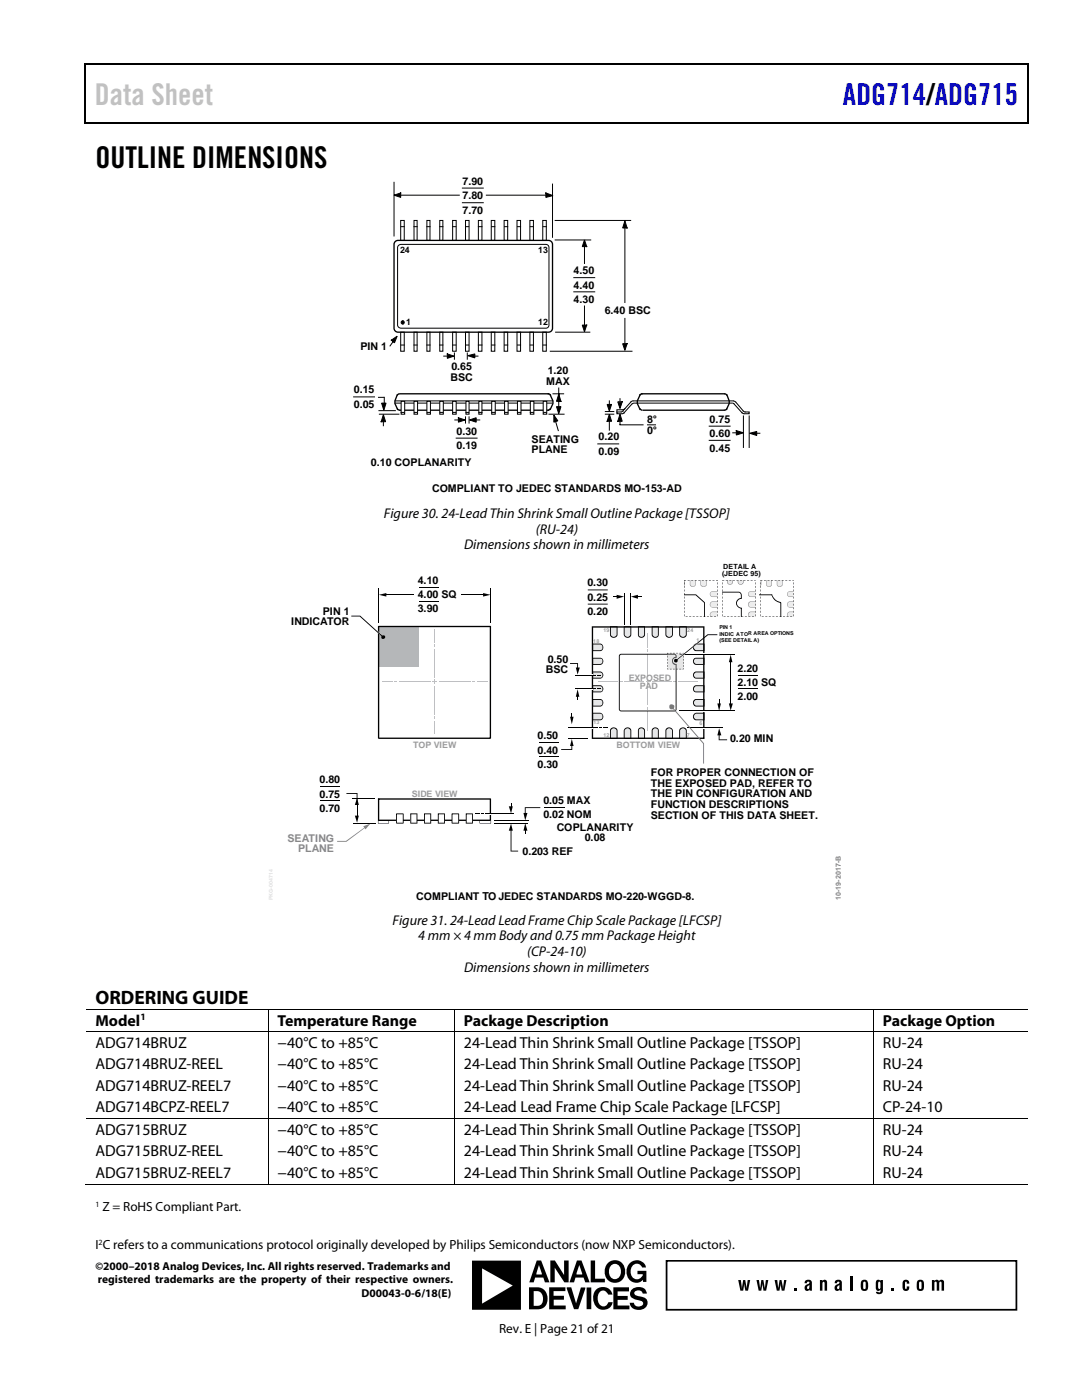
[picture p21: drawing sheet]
<svg xmlns="http://www.w3.org/2000/svg" width="216mm" height="279mm" viewBox="0 0 216 279" stroke-linecap="round" stroke-linejoin="round" font-family="sans-serif">
<defs><g id="words">
<text font-size="6" fill="#c1c1c1" x="18.9" y="21">Data Sheet</text>
<text font-size="6" fill="#00f" x="168.2" y="21">ADG714/ADG715</text>
<text font-size="6" x="19" y="33.6">OUTLINE DIMENSIONS</text>
<text font-size="3.9" x="19" y="200.3">ORDERING GUIDE</text>
<g font-size="3.2">
<text x="19" y="204.7">Model</text>
<text x="19" y="209.1">ADG714BRUZ</text>
<text x="55.4" y="209.1">−40°C to +85°C</text>
<text x="55.4" y="204.7">Temperature Range</text>
<text x="92.6" y="204.7">Package Description</text>
<text x="92.6" y="209.1">24-Lead Thin Shrink Small Outline Package [TSSOP]</text>
<text x="176.2" y="209.1">RU-24</text>
<text x="176.2" y="204.7">Package Option</text>
<text x="19" y="213.4">ADG714BRUZ-REEL</text>
<text x="55.4" y="213.4">−40°C to +85°C</text>
<text x="92.6" y="213.4">24-Lead Thin Shrink Small Outline Package [TSSOP]</text>
<text x="176.2" y="213.4">RU-24</text>
<text x="19" y="217.7">ADG714BRUZ-REEL7</text>
<text x="55.4" y="217.7">−40°C to +85°C</text>
<text x="92.6" y="217.7">24-Lead Thin Shrink Small Outline Package [TSSOP]</text>
<text x="176.2" y="217.7">RU-24</text>
<text x="19" y="222">ADG714BCPZ-REEL7</text>
<text x="19" y="226.5">ADG715BRUZ</text>
<text x="55.4" y="222">−40°C to +85°C</text>
<text x="55.4" y="226.5">−40°C to +85°C</text>
<text x="92.6" y="222">24-Lead Lead Frame Chip Scale Package [LFCSP]</text>
<text x="92.6" y="226.5">24-Lead Thin Shrink Small Outline Package [TSSOP]</text>
<text x="176.2" y="222">CP-24-10</text>
<text x="176.2" y="226.5">RU-24</text>
<text x="19" y="230.8">ADG715BRUZ-REEL</text>
<text x="55.4" y="230.8">−40°C to +85°C</text>
<text x="92.6" y="230.8">24-Lead Thin Shrink Small Outline Package [TSSOP]</text>
<text x="176.2" y="230.8">RU-24</text>
<text x="19" y="235.1">ADG715BRUZ-REEL7</text>
<text x="55.4" y="235.1">−40°C to +85°C</text>
<text x="92.6" y="235.1">24-Lead Thin Shrink Small Outline Package [TSSOP]</text>
<text x="176.2" y="235.1">RU-24</text>
</g>
<g font-size="2.8">
<text x="76.6" y="103.3">Figure 30. 24-Lead Thin Shrink Small Outline Package [TSSOP]</text>
<text x="106.9" y="106.5">(RU-24)</text>
<text x="92.6" y="109.7">Dimensions shown in millimeters</text>
<text x="78.3" y="184.5">Figure 31. 24-Lead Lead Frame Chip Scale Package [LFCSP]</text>
<text x="83.4" y="187.7">4 mm × 4 mm Body and 0.75 mm Package Height</text>
<text x="105.2" y="190.9">(CP-24-10)</text>
<text x="92.6" y="194">Dimensions shown in millimeters</text>
</g>
<g font-size="2.6">
<text x="20.4" y="241.8">Z = RoHS Compliant Part.</text>
<text x="19" y="249.3">I C refers to a communications protocol originally developed by Philips Semiconductors (now NXP Semiconductors).</text>
<text x="99.6" y="266">Rev. E | Page 21 of 21</text>
</g>
<g font-size="2.3">
<text x="19" y="253.5">©2000–2018 Analog Devices, Inc. All rights reserved. Trademarks and</text>
<text x="19.5" y="256.1">registered trademarks are the property of their respective owners.</text>
<text x="72.1" y="258.8">D00043-0-6/18(E)</text>
</g>
<g font-size="2.1">
<text x="92.3" y="36.9">7.90</text>
<text x="92.3" y="39.8">7.80</text>
<text x="92.3" y="42.7">7.70</text>
<text x="114.4" y="54.7">4.50</text>
<text x="114.4" y="57.6">4.40</text>
<text x="114.4" y="60.5">4.30</text>
<text x="120.7" y="62.7">6.40 BSC</text>
<text x="71.9" y="69.9">PIN 1</text>
<text x="89.9" y="76.1">BSC</text>
<text x="90.1" y="73.9">0.65</text>
<text x="109" y="76.8">MAX</text>
<text x="109.3" y="74.6">1.20</text>
<text x="70.6" y="78.5">0.15</text>
<text x="70.6" y="81.4">0.05</text>
<text x="91.1" y="86.8">0.30</text>
<text x="91.1" y="89.6">0.19</text>
<text x="106.1" y="88.3">SEATING</text>
<text x="119.4" y="87.9">0.20</text>
<text x="129.1" y="84.4">8°</text>
<text x="129.1" y="86.6">0°</text>
<text x="141.6" y="84.3">0.75</text>
<text x="141.6" y="87.2">0.60</text>
<text x="74" y="93.1">0.10 COPLANARITY</text>
<text x="106.1" y="90.5">PLANE</text>
<text x="119.4" y="90.8">0.09</text>
<text x="141.6" y="90.1">0.45</text>
<text x="86.2" y="98.3">COMPLIANT TO JEDEC STANDARDS MO-153-AD</text>
<text x="83.4" y="116.5">4.10</text>
<text x="83.4" y="119.3">4.00 SQ</text>
<text x="117.2" y="117">0.30</text>
<text x="117.2" y="119.9">0.25</text>
<text x="58.1" y="124.8">INDICATOR</text>
<text x="64.4" y="122.6">PIN 1</text>
<text x="83.4" y="122.1">3.90</text>
<text x="117.2" y="122.7">0.20</text>
<text x="108.9" y="134.4">BSC</text>
<text x="109.3" y="132.3">0.50</text>
<text x="147.2" y="134">2.20</text>
<text x="147.2" y="136.9">2.10 SQ</text>
<text x="147.2" y="139.7">2.00</text>
<text x="107.3" y="147.6">0.50</text>
<text x="145.7" y="148.1">0.20 MIN</text>
<text x="107.3" y="150.4">0.40</text>
<text x="107.3" y="153.2">0.30</text>
<text x="129.9" y="154.9">FOR PROPER CONNECTION OF</text>
<text x="63.8" y="156.3">0.80</text>
<text x="63.8" y="159.2">0.75</text>
<text x="108.4" y="160.4">0.05 MAX</text>
<text x="129.9" y="157">THE EXPOSED PAD, REFER TO</text>
<text x="129.9" y="159.1">THE PIN CONFIGURATION AND</text>
<text x="129.9" y="161.2">FUNCTION DESCRIPTIONS</text>
<text x="63.8" y="162">0.70</text>
<text x="108.4" y="163.3">0.02 NOM</text>
<text x="111.1" y="165.8">COPLANARITY</text>
<text x="116.7" y="167.9">0.08</text>
<text x="129.9" y="163.4">SECTION OF THIS DATA SHEET.</text>
<text x="104.3" y="170.6">0.203 REF</text>
<text x="83" y="179.6">COMPLIANT TO JEDEC STANDARDS MO-220-WGGD-8.</text>
</g>
<g font-size="2.1" fill="#86888b">
<text x="57.4" y="168">SEATING</text>
<text x="59.5" y="170.1">PLANE</text>
</g>
<text font-size="1.9" x="28" y="203.6">1</text>
<g font-size="1.8">
<text x="79.8" y="50.5">24</text>
<text x="107.4" y="50.5">13</text>
<text x="81.1" y="64.8">1</text>
<text x="107.4" y="64.8">12</text>
</g>
<g font-size="1.8" fill="#9a9c9e">
<text x="125.5" y="135.8">EXPOSED</text>
<text x="127.6" y="137.4">PAD</text>
<text x="82.5" y="149.2">TOP VIEW</text>
<text x="123" y="149.2">BOTTOM VIEW</text>
<text x="82.2" y="159">SIDE VIEW</text>
</g>
<g font-size="1.6">
<text x="19" y="240.9">1</text>
<text x="19.7" y="248.4">2</text>
</g>
<g font-size="1.4">
<text x="144.3" y="113.6">DETAIL A</text>
<text x="144.1" y="115">(JEDEC 95)</text>
</g>
<text font-size="1.4" fill="#808285" x="167.8" y="179.6" transform="rotate(-90 167.8 179.6)">10-19-2017-B</text>
<g font-size="1.1">
<text x="143.5" y="125.6">PIN 1</text>
<text x="143.6" y="126.8">INDIC ATOR AREA OPTIONS</text>
<text x="143.6" y="128.1">(SEE DETAIL A)</text>
</g>
<g font-size="1.1" fill="#9a9c9e">
<text x="118.4" y="128.4">18</text>
<text x="120.4" y="126.2">19</text>
<text x="137.1" y="126.1">24</text>
<text x="139" y="128.2">1</text>
<text x="118.4" y="144.6">13</text>
<text x="120.4" y="147">12</text>
<text x="137.1" y="147.1">7</text>
<text x="139.6" y="144.7">6</text>
</g>
</g></defs>
<path d="M16.9 12.7h.2v1h-.2zM16.9 12.7h.2v.3h-.2zM82.5 12.7h.3v.3h-.3zM205.1 12.7h.2v1h-.2zM205.1 12.7h.2v.3h-.2zM16.9 24.4h.2v.3h-.2zM82.3 24.4h.2v.3h-.2zM205.1 24.4h.2v.3h-.2z" fill="#000"/>
<path d="M17 13.7v10.7M17.1 12.8h65.4M82.8 12.8h122.3M205.2 13.7v10.7M17.1 24.5h188" fill="none" stroke="#000" stroke-width=".25"/>
<path d="M80 66.3h.7v3.8h-.7z" fill="#fff"/>
<path d="M80 66.3h.7v3.8h-.7zM80 68.9h.7" fill="none" stroke="#000" stroke-width=".2"/>
<path d="M82.6 66.3h.6v3.8h-.6z" fill="#fff"/>
<path d="M82.6 68.9h.6M82.6 66.3h.6v3.8h-.6z" fill="none" stroke="#000" stroke-width=".2"/>
<path d="M85.2 66.3h.6v3.8h-.6z" fill="#fff"/>
<path d="M85.2 68.9h.6M85.2 66.3h.6v3.8h-.6z" fill="none" stroke="#000" stroke-width=".2"/>
<path d="M87.7 66.3h.7v3.8h-.7z" fill="#fff"/>
<path d="M87.7 68.9h.7M87.7 66.3h.7v3.8h-.7z" fill="none" stroke="#000" stroke-width=".2"/>
<path d="M90.3 66.3h.7v3.8h-.7z" fill="#fff"/>
<path d="M90.3 68.9h.6M90.3 66.3h.7v3.8h-.7z" fill="none" stroke="#000" stroke-width=".2"/>
<path d="M92.9 66.3h.7v3.8h-.7z" fill="#fff"/>
<path d="M92.9 68.9h.6M92.9 66.3h.7v3.8h-.7z" fill="none" stroke="#000" stroke-width=".2"/>
<path d="M95.5 66.3h.7v3.8h-.7z" fill="#fff"/>
<path d="M95.5 68.9h.7M95.5 66.3h.7v3.8h-.7z" fill="none" stroke="#000" stroke-width=".2"/>
<path d="M98 66.3h.7v3.8h-.7z" fill="#fff"/>
<path d="M98 66.3h.7v3.8h-.7zM98.1 68.9h.6" fill="none" stroke="#000" stroke-width=".2"/>
<path d="M100.6 66.3h.7v3.8h-.7z" fill="#fff"/>
<path d="M100.6 66.3h.7v3.8h-.7zM100.7 68.9h.6" fill="none" stroke="#000" stroke-width=".2"/>
<path d="M103.2 66.3h.7v3.8h-.7z" fill="#fff"/>
<path d="M103.2 66.3h.7v3.8h-.7zM103.3 68.9h.6" fill="none" stroke="#000" stroke-width=".2"/>
<path d="M105.7 66.3h.7v3.8h-.7z" fill="#fff"/>
<path d="M105.7 66.3h.7v3.8h-.7zM105.8 68.9h.6" fill="none" stroke="#000" stroke-width=".2"/>
<path d="M108.3 66.3h.7v3.8h-.7z" fill="#fff"/>
<path d="M108.3 66.3h.7v3.8h-.7zM108.4 68.9h.6" fill="none" stroke="#000" stroke-width=".2"/>
<path d="M80 44h.7v4h-.7z" fill="#fff"/>
<path d="M80 44h.7v4h-.7zM80 45.2h.7" fill="none" stroke="#000" stroke-width=".2"/>
<path d="M82.6 44h.6v4h-.6z" fill="#fff"/>
<path d="M82.6 45.2h.6M82.6 44h.6v4h-.6z" fill="none" stroke="#000" stroke-width=".2"/>
<path d="M85.2 44h.6v4h-.6z" fill="#fff"/>
<path d="M85.2 45.2h.6M85.2 44h.6v4h-.6z" fill="none" stroke="#000" stroke-width=".2"/>
<path d="M87.7 44h.7v4h-.7z" fill="#fff"/>
<path d="M87.7 45.2h.7M87.7 44h.7v4h-.7z" fill="none" stroke="#000" stroke-width=".2"/>
<path d="M90.3 44h.7v4h-.7z" fill="#fff"/>
<path d="M90.3 45.2h.6M90.3 44h.7v4h-.7z" fill="none" stroke="#000" stroke-width=".2"/>
<path d="M92.9 44h.7v4h-.7z" fill="#fff"/>
<path d="M92.9 45.2h.6M92.9 44h.7v4h-.7z" fill="none" stroke="#000" stroke-width=".2"/>
<path d="M95.5 44h.7v4h-.7z" fill="#fff"/>
<path d="M95.5 45.2h.7M95.5 44h.7v4h-.7z" fill="none" stroke="#000" stroke-width=".2"/>
<path d="M98 44h.7v4h-.7z" fill="#fff"/>
<path d="M98 44h.7v4h-.7zM98.1 45.2h.6" fill="none" stroke="#000" stroke-width=".2"/>
<path d="M100.6 44h.7v4h-.7z" fill="#fff"/>
<path d="M100.6 44h.7v4h-.7zM100.7 45.2h.6" fill="none" stroke="#000" stroke-width=".2"/>
<path d="M103.2 44h.7v4h-.7z" fill="#fff"/>
<path d="M103.2 44h.7v4h-.7zM103.3 45.2h.6" fill="none" stroke="#000" stroke-width=".2"/>
<path d="M105.7 44h.7v4h-.7z" fill="#fff"/>
<path d="M105.7 44h.7v4h-.7zM105.8 45.2h.6" fill="none" stroke="#000" stroke-width=".2"/>
<path d="M108.3 44h.7v4h-.7z" fill="#fff"/>
<g fill="none" stroke="#000" stroke-width=".2">
<path d="M78.6 39l1.4-.5v.9zM78.6 36.4v10.7M79.5 39h12.1M92.3 37.5h4.1M97.1 39h12.1M108.9 38.5l1.4 .5-1.4 .4zM110.2 36.7v10.7M79.6 49l.4-.2h28.9a.61 .61 0 0 1 .6 .6v15.5a.61 .61 0 0 1-.6 .6h-28.9a.68 .68 0 0 1-.7-.6v-15.5zM92.3 40.5h4.1M108.3 44h.7v4h-.7zM108.4 45.2h.6M110.8 47.9h7.1"/>
<path d="M110.8 44h15M114.5 55.4h4.2M114.5 58.2h4.2M116.6 48.3v4.3M116.6 47.9l.5 1.3h-.9zM124.7 45v15.4M124.7 44.1l.4 1.4h-.9zM78.1 67.9l1.1-.8-.5 1.3zM78.7 67.8l-.9 1.2M109.8 70.1h16.3M110.9 66.3h6.8M116.2 64.9h.9l-.5 1.3z"/>
<path d="M116.6 61.1v4.8M124.2 68.6h.9l-.4 1.3zM124.7 63.5v5.8M78.9 80.4h31.3M78.9 80h31.3"/>
<circle cx="80.3" cy="64.3" r=".32"/>
</g>
<path d="M78.9 48.2l.5-.2h30.1a.79 .79 0 0 1 .7 .8v16.7a.79 .79 0 0 1-.7 .8h-30.1a.79 .79 0 0 1-.8-.8v-16.7zM79.2 78.9l-.4 1.1v.5l.5 1.2M79.8 78.6l-.4 .1-.2 .2M79.9 78.6h29.6M109.3 78.6l.5 .1 .1 .2M109.8 78.9l.5 1.1v.5l-.5 1.2M79.2 81.5l.2 .2 .5 .2h29.6M109.8 81.5l-.1 .2-.4 .2" fill="none" stroke="#000" stroke-width=".27"/>
<g fill="#000">
<path d="M78.6 39l1.4-.5v.9zM108.9 38.5l1.4 .5-1.4 .4zM116.6 47.9l.5 1.3h-.9zM124.7 44.1l.4 1.4h-.9zM78.1 67.9l1.1-.8-.5 1.3zM116.2 64.9h.9l-.5 1.3zM124.2 68.6h.9l-.4 1.3z"/>
<circle cx="80.3" cy="64.3" r=".32"/>
</g>
<path d="M82.6 80.1h.7v2.6h-.7z" fill="#fff" stroke="#000" stroke-width=".2"/>
<path d="M82.7 82.3h.5z" fill="#fff"/>
<path d="M82.7 82.3h.5" fill="none" stroke="#000" stroke-width=".2"/>
<path d="M85.2 80.1h.7v2.6h-.7z" fill="#fff" stroke="#000" stroke-width=".2"/>
<path d="M85.3 82.3h.5z" fill="#fff"/>
<path d="M85.3 82.3h.5" fill="none" stroke="#000" stroke-width=".2"/>
<path d="M87.7 80.1h.8v2.6h-.8z" fill="#fff" stroke="#000" stroke-width=".2"/>
<path d="M87.8 82.3h.6z" fill="#fff"/>
<path d="M87.8 82.3h.6" fill="none" stroke="#000" stroke-width=".2"/>
<path d="M90.3 80.1h.7v2.6h-.7z" fill="#fff" stroke="#000" stroke-width=".2"/>
<path d="M90.4 82.3h.5z" fill="#fff"/>
<path d="M90.4 82.3h.5" fill="none" stroke="#000" stroke-width=".2"/>
<path d="M93 80.1h.6v2.6h-.6z" fill="#fff" stroke="#000" stroke-width=".2"/>
<path d="M93 82.3h.5z" fill="#fff"/>
<path d="M93 82.3h.5" fill="none" stroke="#000" stroke-width=".2"/>
<path d="M95.5 80.1h.7v2.6h-.7z" fill="#fff" stroke="#000" stroke-width=".2"/>
<path d="M95.5 82.3h.7z" fill="#fff"/>
<path d="M95.5 82.3h.7" fill="none" stroke="#000" stroke-width=".2"/>
<path d="M98.1 80.1h.7v2.6h-.7z" fill="#fff" stroke="#000" stroke-width=".2"/>
<path d="M98.1 82.3h.6z" fill="#fff"/>
<path d="M98.1 82.3h.6" fill="none" stroke="#000" stroke-width=".2"/>
<path d="M100.7 80.1h.7v2.6h-.7z" fill="#fff" stroke="#000" stroke-width=".2"/>
<path d="M100.7 82.3h.6z" fill="#fff"/>
<path d="M100.7 82.3h.6" fill="none" stroke="#000" stroke-width=".2"/>
<path d="M103.3 80.1h.7v2.6h-.7z" fill="#fff" stroke="#000" stroke-width=".2"/>
<path d="M103.3 82.3h.6z" fill="#fff"/>
<path d="M103.3 82.3h.6" fill="none" stroke="#000" stroke-width=".2"/>
<path d="M105.8 80.1h.7v2.6h-.7z" fill="#fff" stroke="#000" stroke-width=".2"/>
<path d="M105.8 82.3h.6z" fill="#fff"/>
<path d="M105.8 82.3h.6" fill="none" stroke="#000" stroke-width=".2"/>
<path d="M108.4 80.1h.7v2.6h-.7z" fill="#fff" stroke="#000" stroke-width=".2"/>
<g fill="none" stroke="#000" stroke-width=".2">
<path d="M76.7 79.3v1.9M88.5 71.1h1.4M89.3 70.6l1.3 .5-1.3 .4zM90.7 70.5v1.2M93.2 70.5v1.2M93.3 71l1.4-.4v.8zM94 71.1h1.4M110.3 78.6h2.2M111.5 78.7l.4 1.4h-.9zM111.5 77.4v4.6M75.6 82h3.3M75.7 82.7h3.9"/>
<path d="M76.1 80.4h.9l-.4 1.5zM76.5 82.8l.4 1.4h-.8zM76.5 83.7v1.3M90.8 83.8h1.3M91.5 83.4l1.3 .4-1.3 .5zM92.9 83.2v1.2M93.6 83.2v1.2M93.7 83.8l1.3-.4v.9zM94.4 83.8h1.3M108.5 82.3h.5M109.5 82.7h3.1M110.5 82.8l.8 1.2-.8 .3z"/>
<path d="M110.8 83.8l.6 2.1M111 81.2h.9l-.4 1.4zM124.8 81.5l-.7 .3"/>
</g>
<path d="M89.3 70.6l1.3 .5-1.3 .4zM93.3 71l1.4-.4v.8zM76.5 82.8l.4 1.4h-.8zM76.1 80.4h.9l-.4 1.5zM91.5 83.4l1.3 .4-1.3 .5zM93.7 83.8l1.3-.4v.9zM110.5 82.8l.8 1.2-.8 .3zM111 81.2h.9l-.4 1.4zM111.5 78.7l.4 1.4h-.9z" fill="#000"/>
<path d="M123.1 81.8h1l-1 .4z" fill="#fff"/>
<g fill="none" stroke="#000" stroke-width=".2">
<path d="M70.6 79.2h4.1M75.5 79.3h1.1M123.7 79.6v1.3M91 87.4h4.2M119.3 88.6h4.1M120.8 82.7h1.7M120.8 82.1h1.7M121.1 80.7h.9l-.4 1.3zM121.6 83.6v2.2M121.6 82.7l.4 1.4h-.9zM121.6 80v1.4M123.3 80.2h.9l-.5 1.3z"/>
<path d="M123.7 84.8h4.6M123.7 83.4v1.3M123.7 82.7l.5 1.4h-.9zM124.1 81.8h-1v.4M124.4 82l-.3 .2h-1v.4l1.2-.1 .3-.2M126.5 80.4l-.4 .2-1.6 1.8M126.6 80.4h.5M127.1 80l-1.1 .1-1.7 1.9M127.3 80.4h18.1M127.3 80h18.1M129.2 84.8h1.6M141.5 85.1h4.2"/>
<path d="M141.5 87.9h4.2M145.6 80l1.1 .1 1.7 2 .4 .1M145.6 80.4h.4M146.1 80.4l.3 .1 1.7 1.9M146.2 86.4h1.4M146.9 85.9l1.4 .5-1.4 .4zM148.3 83v6.3M148.7 82.2h.8v.4l-1.2-.1-.3-.2M149.5 83v6.3M149.6 86.5l1.4-.4v.8zM150.3 86.5h1.3"/>
</g>
<path d="M127.7 78.9l-.5 1.1v.5l.5 1.2M128.1 78.6h16.4l.4 .1 .2 .2M128.2 78.6l-.4 .1-.2 .2M145.1 78.9l.4 1.1v.5l-.5 1.2M127.7 81.5l.1 .2 .4 .2M145.1 81.5l-.2 .2-.5 .2h-16" fill="none" stroke="#000" stroke-width=".27"/>
<path d="M121.6 82.7l.4 1.4h-.9zM121.1 80.7h.9l-.4 1.3zM123.7 82.7l.5 1.4h-.9zM123.3 80.3h.9l-.5 1.3zM146.9 85.9l1.4 .5-1.4 .4zM149.6 86.5l1.4-.4v.8z" fill="#000"/>
<path d="M80 80.1h.8v2.6h-.8z" fill="#fff" stroke="#000" stroke-width=".2"/>
<path d="M80 82.3h.7z" fill="#fff"/>
<path d="M80 82.3h.7M145.8 131.9v8.8M147.3 134.8h4M147.3 137.5h4M64 156.9h3.9M64 159.9h3.9M107.5 148.3h3.9M107.5 151h3.9" fill="none" stroke="#000" stroke-width=".2"/>
<g fill="#000">
<path d="M145.8 130.7l.3 1.5h-.7zM145.4 140.4h.8l-.4 1.4z"/>
<path d="M117.3 120.5h4v.2h-4zM117.3 117.6h4v.2h-4z"/>
</g>
<path d="M75.7 125.2h7.9v7.9h-7.9z" fill="#b5b7b9"/>
<path d="M75.5 117.5v6.8M76.8 118.7h5.7M83.6 117.2h3.9M83.6 119.9h3.9M92 118.7h4.7M97.9 117.5v6.9M113.5 147.4h3.9M70.5 164.3h4.4M71.2 160.4v2.6M98.6 163.7h6.8M98.7 164.3h6.7M108.5 161.2h4.1" fill="none" stroke="#000" stroke-width=".2"/>
<g fill="#000">
<path d="M75.6 118.7l1.5-.3v.7zM96.4 118.4l1.5 .3-1.5 .4zM114.9 133.2h.8l-.4 1.4zM115.2 138.8h.1v1h-.1zM113.7 132.3h1.6v1.2h-.1v-1h-1.5zM115.3 137.6l.3 1.5h-.7zM75.4 159.3h22.5l.1 4.4-.2 .1h-22.3l-.1-4.4 .1 .2v-.2h.2v4.2h22v-4h-22.2zM75.4 125l22.5-.1 .1 22.4h-.3v-22.1h-22v22h22.1l.2 .2h-22.6zM113.7 143h.8l-.4 1.5zM112 149.5h2v-.9h.2v1.1h-2.2zM114 142.4h.2v.9h-.2zM114.1 147.5l.4 1.4h-.8z"/>
<path d="M70.8 162.8h.8l-.4 1.4zM69.1 158.3h2.2v2.2h-.1v-2.1h-2.1zM71.2 159.2l.4 1.5h-.8zM101.5 160.9h.8l-.3 1.4zM101.9 160.3h.2v1h-.2zM102 164.4l.3 1.4h-.8zM101.9 165.5h.2v4.3h1.3v.1h-1.5zM104.4 162.2h.8l-.4 1.5zM104.7 165.4h.2v1h-.2zM104.8 164.3l.4 1.5h-.8zM104.7 161.1h3.1v.2h-2.9v1.2h-.2z"/>
</g>
<path d="M75.2 126.1l.2-.1 .5 .5-.1 .2z" fill="#fff"/>
<g fill="#000">
<path d="M123 118.7l1.5 .4-1.5 .4zM122.4 119h.9v.1h-.9zM127 119h1v.1h-1zM125.9 119.1l1.4-.4v.8zM70.1 122.9h1.8l4.7 4.2-.2 .1-4.6-4.2h-1.7z"/>
<circle cx="76.5" cy="127.2" r=".39"/>
</g>
<path d="M124.5 118.4v6.1M125.9 118.4v6.1" fill="none" stroke="#000" stroke-width=".2"/>
<g fill="#bcbec0">
<path d="M86.7 135.6v.9z"/>
<path d="M86.3 136l.9 .1z"/>
<path d="M86.7 143v.5z"/>
</g>
<path d="M86.7 143.9v2.6" fill="none" stroke="#bcbec0" stroke-width=".2"/>
<path d="M86.7 128.6v.5z" fill="#bcbec0"/>
<path d="M79.6 136h6.3M86.7 125.5v2.7" fill="none" stroke="#bcbec0" stroke-width=".2"/>
<path d="M78.7 136l.4 .1z" fill="#bcbec0"/>
<path d="M76.2 136h2M87.6 136h6.4" fill="none" stroke="#bcbec0" stroke-width=".2"/>
<path d="M94.4 136l.4 .1z" fill="#bcbec0"/>
<path d="M86.7 136.9v5.7M86.7 129.5v5.7M95.2 136h2.1" fill="none" stroke="#bcbec0" stroke-width=".2"/>
<path d="M70.4 159.4h4.5" fill="none" stroke="#000" stroke-width=".2"/>
<path d="M97.5 162.3h.5v.3h-.5z" fill="#fff"/>
<path d="M96.7 162.4h5.8" fill="none" stroke="#000" stroke-width=".2"/>
<path d="M94.8 162.3h.9v.2h-.9zM96 162.3h.5v.2h-.5z" fill="#000"/>
<path d="M121.9 145.5a.7 .7 0 0 1 .7-.2 .7 .7 0 0 1 .5 .5v1.6h-1.3z" fill="#e6e7e8"/>
<path d="M121.9 145.3a.79 .79 0 0 1 1.3 .5h-.1a.67 .67 0 0 0-.6-.4 .67 .67 0 0 0-.6 .4v1.5h1.1v-1.5h.2v1.7h-1.5v-1.7z" fill="#000"/>
<path d="M124.8 145.4a.68 .68 0 0 1 1.1 .4v1.6h-1.4v-1.6z" fill="#e6e7e8"/>
<path d="M124.7 145.3a.75 .75 0 0 1 1.3 .5h-.1a.66 .66 0 0 0-.6-.5 .66 .66 0 0 0-.7 .5v1.5h1.2v-1.5h.2v1.7h-1.5v-1.7z" fill="#000"/>
<path d="M127.5 145.5a.64 .64 0 0 1 .6-.2 .64 .64 0 0 1 .5 .5v1.6h-1.2z" fill="#e6e7e8"/>
<path d="M127.5 145.3a.74 .74 0 0 1 1.2 .5h-.1a.59 .59 0 0 0-.6-.5 .59 .59 0 0 0-.5 .5v1.5h1v-1.5h.2v1.7h-1.4v-1.7z" fill="#000"/>
<path d="M130.2 145.5a.64 .64 0 0 1 .7-.2 .64 .64 0 0 1 .5 .5v1.6h-1.3z" fill="#e6e7e8"/>
<path d="M130.3 145.3a.63 .63 0 0 1 .7-.1 .63 .63 0 0 1 .4 .6 .6 .6 0 0 0-.6-.4 .6 .6 0 0 0-.6 .4v1.5h1.1v-1.5h.2v1.7h-1.5v-1.7z" fill="#000"/>
<path d="M133 145.5a.71 .71 0 0 1 .7-.2 .71 .71 0 0 1 .5 .5v1.6h-1.3z" fill="#e6e7e8"/>
<path d="M133 145.3a.8 .8 0 0 1 1.3 .5h-.1a.67 .67 0 0 0-.6-.4 .67 .67 0 0 0-.6 .4v1.5h1.1v-1.5h.2v1.7h-1.5v-1.7z" fill="#000"/>
<path d="M135.8 145.4a.68 .68 0 0 1 1.1 .4v1.6h-1.3v-1.6z" fill="#e6e7e8"/>
<path d="M135.8 145.3a.77 .77 0 0 1 1.2 .5h-.1a.66 .66 0 0 0-.6-.5 .66 .66 0 0 0-.6 .5v1.5h1.2v-1.5h.1v1.7h-1.5v-1.7z" fill="#000"/>
<path d="M121.8 125.1h1.3v1.6a.68 .68 0 0 1-.6 .5 .68 .68 0 0 1-.7-.5z" fill="#e6e7e8"/>
<path d="M121.7 125h1.5v1.7h-.2v-1.5h-1.1v1.5a.67 .67 0 0 0 .6 .4 .67 .67 0 0 0 .6-.4h.1a.77 .77 0 0 1-.7 .6 .77 .77 0 0 1-.8-.6z" fill="#000"/>
<path d="M124.5 125.1h1.4v1.6a.68 .68 0 0 1-.7 .5 .68 .68 0 0 1-.7-.5z" fill="#e6e7e8"/>
<path d="M124.5 125h1.5v1.7h-.2v-1.5h-1.2v1.5a.66 .66 0 0 0 .7 .4 .66 .66 0 0 0 .6-.4h.1a.77 .77 0 0 1-.8 .6 .77 .77 0 0 1-.7-.6z" fill="#000"/>
<path d="M127.4 125.1h1.2v1.6a.63 .63 0 0 1-.6 .5 .63 .63 0 0 1-.6-.5z" fill="#e6e7e8"/>
<path d="M127.3 125h1.4v1.7h-.2v-1.5h-1v1.5a.59 .59 0 0 0 .5 .4 .59 .59 0 0 0 .6-.4h.1a.71 .71 0 0 1-.7 .6 .71 .71 0 0 1-.7-.6z" fill="#000"/>
<path d="M130.1 125.1h1.3v1.6a.63 .63 0 0 1-.7 .5 .63 .63 0 0 1-.6-.5z" fill="#e6e7e8"/>
<path d="M130 125h1.5v1.7h-.2v-1.5h-1.1v1.5a.6 .6 0 0 0 .6 .4 .6 .6 0 0 0 .6-.4 .66 .66 0 0 1-.7 .6 .66 .66 0 0 1-.7-.6z" fill="#000"/>
<path d="M132.9 125.1h1.3v1.6a.68 .68 0 0 1-.7 .5 .68 .68 0 0 1-.6-.5z" fill="#e6e7e8"/>
<path d="M132.8 125h1.5v1.7h-.2v-1.5h-1.1v1.5a.67 .67 0 0 0 .6 .4 .67 .67 0 0 0 .6-.4 .55 .55 0 0 1-.7 .6 .68 .68 0 0 1-.7-.6z" fill="#000"/>
<path d="M135.6 125.1h1.3v1.6a.68 .68 0 0 1-.6 .5 .68 .68 0 0 1-.7-.5z" fill="#e6e7e8"/>
<path d="M135.5 125h1.5v1.7h-.1v-1.5h-1.2v1.5a.66 .66 0 0 0 .6 .4 .66 .66 0 0 0 .6-.4h.1a.77 .77 0 0 1-.7 .6 .77 .77 0 0 1-.8-.6z" fill="#000"/>
<path d="M118.3 142.3h1.5a.68 .68 0 0 1 .5 .7 .68 .68 0 0 1-.5 .7h-1.5z" fill="#e6e7e8"/>
<path d="M118.2 142.2h1.6v.2h-1.4v1.2h1.4a.65 .65 0 0 0 .4-.6 .65 .65 0 0 0-.4-.7 .55 .55 0 0 1 .6 .7 .68 .68 0 0 1-.6 .8h-1.6z" fill="#000"/>
<path d="M118.3 139.6h1.5a.68 .68 0 0 1 .5 .7 .68 .68 0 0 1-.5 .6h-1.5z" fill="#e6e7e8"/>
<path d="M118.2 139.5h1.6v.2h-1.4v1.1h1.4a.65 .65 0 0 0 .4-.6 .65 .65 0 0 0-.4-.6v-.1a.77 .77 0 0 1 .6 .8 .77 .77 0 0 1-.6 .7h-1.6z" fill="#000"/>
<path d="M118.3 136.8h1.5a.63 .63 0 0 1 .5 .7 .63 .63 0 0 1-.5 .6h-1.5z" fill="#e6e7e8"/>
<path d="M118.2 136.8h1.6v.1h-1.4v1.1h1.4a.54 .54 0 0 0 .4-.5 .54 .54 0 0 0-.4-.6v-.1a.71 .71 0 0 1 .6 .7 .71 .71 0 0 1-.6 .7h-1.6z" fill="#000"/>
<path d="M118.3 134.1h1.5a.63 .63 0 0 1 .5 .6 .63 .63 0 0 1-.5 .6h-1.5z" fill="#e6e7e8"/>
<path d="M118.2 134h1.6v.2h-1.4v1.1h1.4a.59 .59 0 0 0 .4-.6 .59 .59 0 0 0-.4-.6v-.1a.71 .71 0 0 1 .6 .7 .71 .71 0 0 1-.6 .7h-1.6z" fill="#000"/>
<path d="M118.3 131.4h1.5a.63 .63 0 0 1 .5 .6 .63 .63 0 0 1-.5 .6h-1.5z" fill="#e6e7e8"/>
<path d="M118.2 131.3h1.6v.1h-1.4v1.1h1.4a.59 .59 0 0 0 .4-.6 .59 .59 0 0 0-.4-.5 .66 .66 0 0 1 .6 .6 .66 .66 0 0 1-.6 .7h-1.6z" fill="#000"/>
<path d="M118.3 128.5h1.5a.68 .68 0 0 1 .5 .7 .68 .68 0 0 1-.5 .7h-1.5z" fill="#e6e7e8"/>
<path d="M118.2 128.4h1.6v.2h-1.4v1.2h1.4a.65 .65 0 0 0 .4-.7 .65 .65 0 0 0-.4-.6v-.1a.77 .77 0 0 1 .6 .8 .77 .77 0 0 1-.6 .7h-1.6z" fill="#000"/>
<path d="M138.5 142.6l.4-.3h1.6v1.4h-1.6a.66 .66 0 0 1-.4-1.1z" fill="#e6e7e8"/>
<path d="M138.4 142.5l.5-.2a.67 .67 0 0 0-.4 .7 .67 .67 0 0 0 .4 .6h1.5v-1.2h-1.5v-.2h1.7v1.6h-1.7a.75 .75 0 0 1-.5-1.3z" fill="#000"/>
<path d="M138.6 139.7l1.9-.1v1.3h-1.6a.7 .7 0 0 1-.5-.5 .7 .7 0 0 1 .2-.7z" fill="#e6e7e8"/>
<path d="M138.4 139.7l.5-.1a.65 .65 0 0 0-.5 .6 .65 .65 0 0 0 .5 .6h1.5v-1.1h-1.5v-.2h1.7v1.5h-1.7a.79 .79 0 0 1-.5-1.3z" fill="#000"/>
<path d="M138.6 136.9l1.9-.1v1.3h-1.6a.63 .63 0 0 1-.5-.5 .63 .63 0 0 1 .2-.7z" fill="#e6e7e8"/>
<path d="M138.4 137l.5-.2a.59 .59 0 0 0-.5 .6 .59 .59 0 0 0 .5 .6h1.5v-1.1h-1.5v-.1h1.7v1.4h-1.7a.71 .71 0 0 1-.6-.5 .71 .71 0 0 1 .1-.7z" fill="#000"/>
<path d="M138.6 134.2l1.9-.1v1.2h-1.6a.63 .63 0 0 1-.5-.4 .63 .63 0 0 1 .2-.7z" fill="#e6e7e8"/>
<path d="M138.4 134.2l.5-.1a.61 .61 0 0 0-.4 .6 .61 .61 0 0 0 .4 .6h1.5v-1.1h-1.5v-.2h1.7v1.4h-1.7a.72 .72 0 0 1-.5-1.2z" fill="#000"/>
<path d="M138.6 131.4h1.9v1.2h-1.6a.63 .63 0 0 1-.5-.5 .63 .63 0 0 1 .2-.7z" fill="#e6e7e8"/>
<path d="M138.4 131.5l.5-.1a.6 .6 0 0 0-.4 .5 .6 .6 0 0 0 .4 .6h1.5v-1.1h-1.5v-.1h1.7v1.4h-1.7a.74 .74 0 0 1-.5-1.2z" fill="#000"/>
<path d="M138.5 128.8l.4-.3h1.6v1.4h-1.6a.66 .66 0 0 1-.4-1.1z" fill="#e6e7e8"/>
<path d="M138.4 128.7l.2-.2h.3a.67 .67 0 0 0-.4 .6 .67 .67 0 0 0 .4 .7h1.5v-1.2h-1.5v-.2h1.7v1.5h-1.7a.77 .77 0 0 1-.5-1.2z" fill="#000"/>
<path d="M79.1 162.4h1.4v1.9h-1.4z" fill="#fff"/>
<path d="M79 162.4h1.5v2l-1.5-.1v-1.9h.2v1.8h1.2v-1.7z" fill="#000"/>
<path d="M82 162.4h1.2v1.9h-1.2z" fill="#fff"/>
<path d="M81.9 162.3h1.4v2.1h-1.4v-2h.2v1.8h1v-1.7h-1.1z" fill="#000"/>
<path d="M84.7 162.4h1.2v1.9h-1.2z" fill="#fff"/>
<path d="M84.6 162.3h1.4v2.1h-1.4v-2h.2v1.8h1.1v-1.7h-1.2z" fill="#000"/>
<path d="M87.5 162.4h1.2v1.9h-1.2z" fill="#fff"/>
<path d="M87.4 162.3h1.4v2.1h-1.4v-2h.1v1.8h1.1v-1.7h-1.1z" fill="#000"/>
<path d="M90.2 162.4h1.3v1.9h-1.3z" fill="#fff"/>
<path d="M90.1 162.4h1.5l-.1 2-1.4-.1v-1.9h.2v1.8h1.1v-1.7z" fill="#000"/>
<path d="M93 162.4h1.3v1.9h-1.3z" fill="#fff"/>
<path d="M118.1 125h22.5v22.4l-.1-.2v.2h-.2v-22.1h-21.9v21.9h22.1l.1 .3h-22.5zM92.9 162.3h1.5v2.1h-1.5v-2h.2v1.8h1.1v-1.7h-1.2z" fill="#000"/>
<path d="M118 134.6h.4v.3h-.4z" fill="#fff"/>
<path d="M118.6 134.6h.4v.2h-.4zM119.1 134.6h.8v.2h-.8z" fill="#000"/>
<path d="M114.8 134.7h3.6" fill="none" stroke="#000" stroke-width=".2"/>
<path d="M118 137.4h.4v.2h-.4z" fill="#fff"/>
<path d="M118.6 137.4h.4v.2h-.4zM119.1 137.4h.8v.2h-.8z" fill="#000"/>
<path d="M114.8 137.5h3.6" fill="none" stroke="#000" stroke-width=".2"/>
<path d="M118 145.1h.4v.2h-.4z" fill="#fff"/>
<path d="M113.5 145.3h5.8" fill="none" stroke="#000" stroke-width=".2"/>
<path d="M119.6 145.2h.5v.1h-.5zM120.4 145.2h1v.1h-1z" fill="#000"/>
<g fill="#bcbec0">
<path d="M129.2 135.7l.1 .9z"/>
<path d="M128.9 136.1h.9z"/>
<path d="M129.2 141.1l.1 .5z"/>
</g>
<path d="M124.6 136.1h3.9M129.3 126.4v2.8M129.3 142.1v3.8" fill="none" stroke="#bcbec0" stroke-width=".2"/>
<path d="M123.8 136.1h.5z" fill="#bcbec0"/>
<path d="M119.5 136.1h3.8M130.2 136.1h3.8" fill="none" stroke="#bcbec0" stroke-width=".2"/>
<path d="M134.5 136.1h.4z" fill="#bcbec0"/>
<path d="M129.3 137v3.7M135.3 136.1h3.9" fill="none" stroke="#bcbec0" stroke-width=".2"/>
<path d="M129.2 129.7l.1 .4z" fill="#bcbec0"/>
<path d="M129.3 130.6v4.4" fill="none" stroke="#bcbec0" stroke-width=".2"/>
<path d="M143.4 139.5h.2v1.2h-.2zM143.1 140.4h.7l-.3 1.5zM143.4 146.5h.2v1.1h1.5v.1h-1.7zM143.5 145.3l.4 1.5h-.8z" fill="#000"/>
<path d="M140.1 145.2h.7v.2h-.7z" fill="#fff"/>
<path d="M137.2 145.3h7" fill="none" stroke="#000" stroke-width=".2"/>
<path d="M140.1 141.8h.7v.3h-.7z" fill="#fff"/>
<path d="M135.6 141.9h11" fill="none" stroke="#000" stroke-width=".2"/>
<path d="M140.1 130.5h.7v.2h-.7z" fill="#fff"/>
<path d="M135.6 130.6h11" fill="none" stroke="#000" stroke-width=".2"/>
<path d="M123.6 130.7l.3-.2h10.7a.44 .44 0 0 1 .4 .2 .44 .44 0 0 1-.1 .5l-.1-.4-.2-.1-10.8 .1-.1 10.9 .2 .1h10.8l.1-.3 .1-8.9a.73 .73 0 0 1-.8-.5 .73 .73 0 0 1 .4-.9l.4-.1 .1 .2-.1-.1a.71 .71 0 0 0-.6 .7 .71 .71 0 0 0 .7 .7v8.9l-.2 .4-10.9 .1-.3-.2-.1-.3zM75.4 163.8h2.2v.5l-.1-.5h-2v.5h2.1l-2.2 .1zM95.7 163.8h2.3v.5l-.1-.5h-2.1v.5l2.2 .1h-2.2z" fill="#000"/>
<g fill="#808285">
<path d="M67.3 167.8h1.7l3.9-2.8 .1 .1-3.9 2.9h-1.8z"/>
<path d="M72.5 164.9l1.4-.5-1 1.1z"/>
</g>
<path d="M133.2 130.7v2.9h1.6v-.9a.8 .8 0 0 1-.7-.8 .8 .8 0 0 1 .7-.8v-.3l-.2-.1zM133.2 130.4l1.4 .1a.51 .51 0 0 1 .3 .8 .67 .67 0 0 0-.6 .7 .67 .67 0 0 0 .7 .6v1h1.4v-2.9h-.8v-.2l.8-.1z" fill="#e5e6e7"/>
<g fill="#616365">
<path d="M135.6 130.5h.8v.2h-.8z"/>
<path d="M133.2 130.5v.2h1.5l.1 .4a.8 .8 0 0 0-.7 .8 .8 .8 0 0 0 .7 .8v.9h.2v-1a.67 .67 0 0 1-.7-.7 .67 .67 0 0 1 .7-.6v-.1a.51 .51 0 0 0-.4-.7z"/>
</g>
<g fill="#000">
<path d="M133.1 130.3l.3 .1-.3 .2zM133.1 133.3l.3 .3h-.3zM136.1 130.4l.3-.1v.3zM136.1 133.6l.3-.3v.3z"/>
<path d="M133.1 130.8v.5zM133.1 131.5v.4zM133.1 132.1v.4zM133.1 132.7v.4z"/>
<path d="M133.7 133.5l.3 .1zM134.3 133.5l.3 .1zM134.9 133.5l.4 .1zM135.5 133.5l.5 .1z"/>
<path d="M135.5 130.3l.5 .1zM134.9 130.3l.4 .1zM134.3 130.3l.3 .1zM133.7 130.3l.3 .1z"/>
<path d="M136.3 132.8l.1 .3v-.4zM136.3 132.2l.1 .3v-.4zM136.3 131.5l.1 .4v-.4zM136.3 130.8l.1 .5z"/>
</g>
<path d="M135.8 130.9l3.4-2.8 .2 .3-3.5 2.8z" fill="#fff"/>
<g fill="#000">
<path d="M134.8 131.8l6.4-5.2h1.9v.2h-1.8l-6.4 5.1z"/>
<circle cx="134.9" cy="131.8" r=".37"/>
</g>
<path d="M157.2 118.3l.4-.2h.7v1h-.7a.53 .53 0 0 1-.4-.8z" fill="#eceded"/>
<path d="M157.1 118.3l.5-.3h.7l-.7 .1a.49 .49 0 0 0-.5 .5 .49 .49 0 0 0 .5 .5h.7h-.7a.59 .59 0 0 1-.5-.8z" fill="#717375"/>
<path d="M157.3 120.2l1-.1v1.1h-.7a.55 .55 0 0 1-.5-.4 .55 .55 0 0 1 .2-.6z" fill="#eceded"/>
<path d="M157.3 120.1l1-.1-.7 .1a.54 .54 0 0 0-.5 .6 .54 .54 0 0 0 .5 .5h.7l-.7 .1a.64 .64 0 0 1-.5-.5 .64 .64 0 0 1 .2-.7z" fill="#717375"/>
<path d="M157.3 122.2h1v.8h-1a.52 .52 0 0 1 0-.8z" fill="#eceded"/>
<path d="M157.3 122.2l1-.1-.7 .1a.51 .51 0 0 0-.4 .3 .51 .51 0 0 0 .1 .5h-.2a.69 .69 0 0 1 .2-.8z" fill="#717375"/>
<path d="M155.1 115.8h1v.9a.51 .51 0 0 1-.5 .3 .51 .51 0 0 1-.5-.3z" fill="#eceded"/>
<path d="M155 115.8l.1 .9a.51 .51 0 0 0 .5 .3 .51 .51 0 0 0 .5-.3v-.9l.1 .9a.59 .59 0 0 1-.6 .4 .59 .59 0 0 1-.6-.4z" fill="#717375"/>
<path d="M153 115.8h.9v.9a.51 .51 0 0 1-.4 .3 .51 .51 0 0 1-.5-.3z" fill="#eceded"/>
<path d="M152.9 115.8l.1 .9a.51 .51 0 0 0 .5 .3 .51 .51 0 0 0 .4-.3v-.9l.1 .9a.59 .59 0 0 1-.5 .4 .59 .59 0 0 1-.6-.4z" fill="#717375"/>
<path d="M151.6 115.8h.2v.9l-.2 .2z" fill="#eceded"/>
<path d="M151.8 115.8l.1 .9-.3 .3 .2-.3z" fill="#717375"/>
<path d="M151.6 118.6h2.5a2.34 2.34 0 0 0 1.7 1.6l.1 2.9h-.2v-2.8l.1 .1a2.29 2.29 0 0 1-1.9-1.7l.1 .1h-2.4z" fill="#000"/>
<path d="M141.8 118.3l.4-.2h.9v1h-.9a.53 .53 0 0 1-.4-.8z" fill="#eceded"/>
<path d="M141.7 118.3l.5-.3h.9l-.9 .1a.49 .49 0 0 0-.5 .5 .49 .49 0 0 0 .5 .5h.9h-.9a.59 .59 0 0 1-.5-.8z" fill="#717375"/>
<path d="M141.9 120.2l1.2-.1v1.1h-.9a.55 .55 0 0 1-.5-.4 .55 .55 0 0 1 .2-.6z" fill="#eceded"/>
<path d="M141.9 120.1l1.2-.1-.9 .1a.54 .54 0 0 0-.5 .6 .54 .54 0 0 0 .5 .5h.9l-.9 .1a.64 .64 0 0 1-.6-.5 .64 .64 0 0 1 .3-.7z" fill="#717375"/>
<path d="M141.9 122.2h1.2v.8h-1.2a.52 .52 0 0 1 0-.8z" fill="#eceded"/>
<path d="M141.9 122.2l1.2-.1-.9 .1a.51 .51 0 0 0-.5 .3 .51 .51 0 0 0 .2 .5h-.2a.69 .69 0 0 1 .2-.8z" fill="#717375"/>
<path d="M139.9 115.8h1v.9a.58 .58 0 0 1-.5 .3 .58 .58 0 0 1-.5-.3z" fill="#eceded"/>
<path d="M139.8 115.8l.1 .9a.58 .58 0 0 0 .5 .3 .58 .58 0 0 0 .5-.3v-.9l.1 .9a.66 .66 0 0 1-.6 .4 .66 .66 0 0 1-.6-.4z" fill="#717375"/>
<path d="M137.7 115.8h1v.9a.51 .51 0 0 1-.5 .3 .51 .51 0 0 1-.5-.3z" fill="#eceded"/>
<path d="M137.7 115.8v.9a.51 .51 0 0 0 .5 .3 .51 .51 0 0 0 .5-.3v-.9l.1 .9a.59 .59 0 0 1-.6 .4 .59 .59 0 0 1-.5-.4z" fill="#717375"/>
<path d="M136.5 115.8v1.1z" fill="#eceded"/>
<path d="M136.6 115.8l.1 .9-.2 .3z" fill="#717375"/>
<path d="M136.5 118.6h2.4l1.8 1.6v2.9h-.2v-2.8l-1.7-1.5h-2.3z" fill="#000"/>
<path d="M149.4 118.3l.4-.2h1v1h-1a.53 .53 0 0 1-.4-.8z" fill="#eceded"/>
<path d="M149.3 118.3l.5-.3h1l-1 .1a.49 .49 0 0 0-.5 .5 .49 .49 0 0 0 .5 .5h1h-1a.59 .59 0 0 1-.5-.8z" fill="#717375"/>
<path d="M149.6 120.2l1.2-.1v1.1h-1a.54 .54 0 0 1-.4-.4 .54 .54 0 0 1 .2-.6z" fill="#eceded"/>
<path d="M149.5 120.1l1.3-.1-1 .1a.54 .54 0 0 0-.5 .6 .54 .54 0 0 0 .5 .5h1l-1 .1a.64 .64 0 0 1-.5-.5 .64 .64 0 0 1 .2-.7z" fill="#717375"/>
<path d="M149.6 122.2h1.2v.8h-1.3a.49 .49 0 0 1 .1-.8z" fill="#eceded"/>
<path d="M149.5 122.2l1.3-.1-1 .1a.52 .52 0 0 0-.3 .8l-.3-.3z" fill="#717375"/>
<path d="M144.1 118.1h3.3a.68 .68 0 0 1 .6 .7v.6a.97 .97 0 0 0-1 1 .97 .97 0 0 0 1 1v1.7h-.2l.1-1.7a.98 .98 0 0 1-1-1 .98 .98 0 0 1 1-1l-.3-1.1h-3.5z" fill="#000"/>
<path d="M147.3 115.8h1l-.1 .6a.51 .51 0 0 1-.5 .2 .51 .51 0 0 1-.4-.5z" fill="#eaeaeb"/>
<path d="M147.2 115.8l.2 .6a.54 .54 0 0 0 .8 0l.1-.6a.58 .58 0 0 1-.3 .9 .58 .58 0 0 1-.8-.6z" fill="#5c5d60"/>
<path d="M145.2 115.8h1l-.1 .6a.54 .54 0 0 1-.9 0z" fill="#eaeaeb"/>
<path d="M145.1 115.8l.1 .6a.51 .51 0 0 0 .6 .2 .51 .51 0 0 0 .4-.5v-.3a.58 .58 0 0 1-.3 .9 .58 .58 0 0 1-.8-.6z" fill="#5c5d60"/>
<g fill="#000">
<path d="M136.5 115.8v.2l.4-.2zM136.5 116.2v.5zM136.5 116.9v.5zM136.5 117.6v.5zM136.5 118.4v.4zM136.5 119.1v.4zM136.5 119.8v.4zM136.5 120.5v.4zM136.5 121.2v.4zM136.5 121.9v.4zM136.5 122.6v.4zM136.8 123h.4zM137.5 123h.4zM138.2 123h.4zM138.9 123h.4zM139.6 123h.4zM140.3 123h.5zM141 123h.5zM141.7 123h.5zM142.4 123h.5zM143.1 122.6v.4zM143.1 121.9v.4zM143.1 121.2v.4zM143.1 120.5v.4zM143.1 119.8v.4zM143.1 119.1v.4zM143.1 118.4v.4zM143.1 117.6v.5zM143.1 116.9v.5zM143.1 116.2v.5zM142.9 115.8l.2 .2 .1-.1zM142.2 115.8h.4zM141.5 115.8h.4zM140.8 115.8h.4zM140 115.8h.5zM139.3 115.8h.5zM138.6 115.8h.5zM137.9 115.8h.5zM137.2 115.8h.5z"/>
<path d="M144.1 115.8v.2l.5-.2zM144.1 116.2v.5zM144.1 116.9v.5zM144.1 117.6v.5zM144.1 118.4v.4zM144.1 119.1v.4zM144.1 119.8v.4zM144.1 120.5v.4zM144.1 121.2v.4zM144.1 121.9v.4zM144.1 122.6v.4zM144.4 123h.4zM145.1 123h.4zM145.8 123h.4zM146.5 123h.4zM147.2 123h.5zM147.9 123h.5zM148.6 123h.5zM149.3 123h.5zM150 123h.5zM150.7 122.6l.1 .4zM150.7 121.9l.1 .4zM150.7 121.2l.1 .4zM150.7 120.5l.1 .4zM150.7 119.8l.1 .4zM150.7 119.1l.1 .4zM150.7 118.4l.1 .4zM150.7 117.6l.1 .5zM150.7 116.9l.1 .5zM150.7 116.2l.1 .5zM150.5 115.8l.3 .2v-.2zM149.8 115.8h.4zM149.1 115.8h.4zM148.4 115.8h.4zM147.7 115.8h.4zM146.9 115.8h.5zM146.2 115.8h.5zM145.5 115.8h.5zM144.8 115.8h.5z"/>
<path d="M151.7 115.8v.2l.5-.2zM151.7 116.2v.5zM151.7 116.9v.5zM151.7 117.6v.5zM151.7 118.4v.4zM151.7 119.1v.4zM151.7 119.8v.4zM151.7 120.5v.4zM151.7 121.2v.4zM151.7 121.9v.4zM151.7 122.6v.4zM152 123h.4zM152.7 123h.4zM153.4 123h.5zM154.1 123h.5zM154.8 123h.5zM155.5 123h.5zM156.2 123h.5zM157 123h.4zM157.7 123h.4zM158.3 122.6l.1 .4zM158.3 121.9l.1 .4zM158.3 121.2l.1 .4zM158.3 120.5l.1 .4zM158.3 119.8l.1 .4zM158.3 119.1l.1 .4zM158.3 118.4l.1 .4zM158.3 117.6l.1 .5zM158.3 116.9l.1 .5zM158.3 116.2l.1 .5zM158.1 115.8l.3 .2v-.2zM157.4 115.8h.4zM156.7 115.8h.4zM156 115.8h.4zM155.3 115.8h.4zM154.6 115.8h.4zM153.9 115.8h.4zM153.1 115.8h.5zM152.4 115.8h.5z"/>
</g>
<g fill="#77797c">
<path d="M133.9 141.1l.2-.1 6.4 7.4v4l-.2-.1v-3.9z"/>
<circle cx="134.1" cy="141.1" r=".52"/>
</g>
<g fill="none" stroke="#000" stroke-width=".2">
<path d="M17.1 201.4h36.3M17.1 205.9h36.3M53.5 201.5v4.3M53.5 206v17.2M53.6 201.4h37M53.6 205.9h37M90.7 201.5v4.3M90.7 206v17.2M90.7 201.4h83.5M90.7 205.9h83.5M174.3 201.5v4.3M174.3 206v17.2"/>
<path d="M174.3 201.4h30.8M174.3 205.9h30.8M16.9 236.3h36.5M17.1 223.3h36.3M53.5 223.4v12.9M53.6 223.3h37M53.6 236.3h37M90.7 223.4v12.9M90.7 223.3h83.5M90.7 236.3h83.5M174.3 223.4v12.9M174.3 223.3h30.8"/>
<path d="M174.3 236.3h30.8"/>
</g>
<g fill="#000">
<path d="M53.4 201.3h.2v.2h-.2zM53.4 205.8h.2v.2h-.2zM90.6 201.3h.1v.2h-.1zM90.6 205.8h.1v.2h-.1zM174.2 201.3h.1v.2h-.1zM174.2 205.8h.1v.2h-.1zM53.4 223.2h.2v.2h-.2zM53.4 236.3h.2v.1h-.2zM90.6 223.2h.1v.2h-.1zM90.6 236.3h.1v.1h-.1zM174.2 223.2h.1v.2h-.1zM174.2 236.3h.1v.1h-.1z"/>
<path d="M147.3 255.5h.5l.2 1.7 .3-1.7h.4l.3 1.7 .2-1.7h.5l-.4 2.1h-.6l-.2-1.4-.2 1.4h-.6zM150.9 255.5h.5l.3 1.7 .2-1.7h.4l.3 1.7 .2-1.7h.5l-.4 2.1h-.6l-.2-1.4-.2 1.4h-.5zM154.6 255.5h.5l.2 1.7 .3-1.7h.3l.3 1.7 .3-1.7h.4l-.4 2.1h-.5l-.2-1.4-.3 1.4h-.5zM158.4 257.1h.5v.5h-.5zM163.6 255.5h.5v.2a.48 .48 0 0 1 .4-.3 .48 .48 0 0 1 .5 .2v2h-.5v-1.6l-.2-.2-.2 .2v1.6h-.5zM169.6 254.8h.5v2.8h-.5zM177.9 257.1h.5v.5h-.5zM180.3 255.6a.69 .69 0 0 1 .8-.1 .69 .69 0 0 1 .3 .7h-.5v-.4h-.3v1.4h.3v-.5h.5a.7 .7 0 0 1-.6 1 .7 .7 0 0 1-.7-.9v-1zM186 255.5h.4v.2l.4-.3h.3l.3 .3a.54 .54 0 0 1 .5-.3 .54 .54 0 0 1 .5 .5v1.7h-.5v-1.6l-.3-.2-.2 .2v1.6h-.5v-1.7l-.2-.1-.2 .2-.1 1.6h-.4z"/>
<path d="M109.8 251.6h.9l1.9 2.9v-2.9h.9v4.3h-.9l-1.9-2.9v2.9h-.9zM117.9 251.6h.8v3.6h2v.7h-2.8zM115.1 251.6h.9l1.7 4.3h-.9l-.4-.9h-1.6l-.3 .9h-.9zM107.1 251.6h.9l1.6 4.3h-.9l-.3-.9h-1.6l-.3 .9h-.9zM121.4 252a2.12 2.12 0 0 1 2.6-.1 2.12 2.12 0 0 1 .7 2.5 2.09 2.09 0 0 1-2.7 1.5 2.09 2.09 0 0 1-1.3-2.8zM125.8 252a1.87 1.87 0 0 1 3.1 1h-.8a1.15 1.15 0 0 0-1.2-.8 1.15 1.15 0 0 0-1 1 1.37 1.37 0 0 0 .3 1.7 1.37 1.37 0 0 0 1.8 0l.3-.6h-1.1v-.7h1.8v2.2h-.7v-.4a1.93 1.93 0 0 1-2.3 .4 1.93 1.93 0 0 1-1-2l.4-1.3zM94.2 251.6h9.8v9.8h-9.8zM113.1 256.9h.9l.9 3.2 1-3.2h.9l-1.4 4.4h-.9zM122.4 256.9h3.1v.8h-2.3v.9h2v.8h-2v1.1h2.4v.8h-3.2zM109.6 256.9h3.2v.8h-2.3v.9h2v.8h-2v1.1h2.4v.8h-3.3zM105.6 256.9h1.6a2.25 2.25 0 0 1 2.1 1.9 2.25 2.25 0 0 1-1.4 2.4l-2.3 .1zM117 256.9h1v4.4h-1zM119 257.3a1.93 1.93 0 0 1 3.2 1.1h-.8l-.2-.3a.99 .99 0 0 0-1.1-.5 .99 .99 0 0 0-.8 .9 1.7 1.7 0 0 0 1.1 2.2 1.11 1.11 0 0 0 1-.8h.8a1.92 1.92 0 0 1-1.9 1.5 1.92 1.92 0 0 1-1.8-1.6 2.52 2.52 0 0 1 .5-2.5zM126.2 257.3a1.73 1.73 0 0 1 2.9 .9h-.8a.91 .91 0 0 0-.9-.7 .91 .91 0 0 0-.8 .5 1.11 1.11 0 0 0 1.2 .7 1.31 1.31 0 0 1 1.4 1.2 1.31 1.31 0 0 1-1.1 1.5 1.7 1.7 0 0 1-2.4-1.4h.8a.96 .96 0 0 0 .9 .8 .96 .96 0 0 0 .9-.7 1.06 1.06 0 0 0-1.2-.7 1.22 1.22 0 0 1-1.3-.7 1.22 1.22 0 0 1 .4-1.4zM115.6 252.5l-.6 1.9h1.2zM107.5 252.5l-.5 1.9h1.1zM121.8 252.7a1.62 1.62 0 0 0 .9 2.6 1.57 1.57 0 0 0 1.2-1.5 1.57 1.57 0 0 0-1.2-1.6l-.5 .2zM96.2 253.1v7.1l6.1-3.6zM106.5 257.7v2.9a1.32 1.32 0 0 0 1.8-1 1.52 1.52 0 0 0-1.8-1.9z"/>
<path d="M160.7 255.6a.74 .74 0 0 1 .8-.2 .74 .74 0 0 1 .5 .6v1.6h-.4l-.1-.3a.57 .57 0 0 1-.8 .2 .57 .57 0 0 1-.1-.8l.9-.7-.2-.2h-.2l-.1 .3h-.5zM161.1 256.7v.4l.1 .2 .2-.1 .1-.8z"/>
<path d="M166.7 255.6a.73 .73 0 0 1 .8-.2 .73 .73 0 0 1 .5 .6v1.6h-.4l-.1-.3a.61 .61 0 0 1-.9 .1 .61 .61 0 0 1 .1-.9l.8-.5-.2-.2h-.2l-.1 .3h-.4zM167.1 256.7l-.1 .4 .3 .2 .1-.1 .1-.8z"/>
<path d="M171.9 255.6a.75 .75 0 0 1 .9-.2 .75 .75 0 0 1 .4 .8 1.05 1.05 0 0 1-.7 1.4h-.4a1.98 1.98 0 0 1-.2-2zM172.3 255.8v1.3l.2 .2 .2-.2v-1.1v-.2z"/>
<path d="M174.9 255.6l.1-.2a.47 .47 0 0 1 .7 .3v-.2h.5v2a.72 .72 0 0 1-.6 .8 .72 .72 0 0 1-.8-.5l.8 .1 .1-.6a.53 .53 0 0 1-.7 .3 .53 .53 0 0 1-.2-.7zM175.3 255.8l-.1 1.1 .3 .4 .2-.2v-1.1l-.1-.1z"/>
<path d="M183.1 255.6a.74 .74 0 0 1 .8-.2 .74 .74 0 0 1 .5 .8 1.07 1.07 0 0 1-.8 1.4h-.3a1.55 1.55 0 0 1-.3-1.7zM183.5 255.8l-.1 1.3 .2 .2 .3-.2v-1.1l-.1-.2z"/>
</g>
<path d="M133 251.6h69.8v9.8h-69.8z" fill="none" stroke="#000" stroke-width=".35"/>
<use href="#words"/>
</svg>
